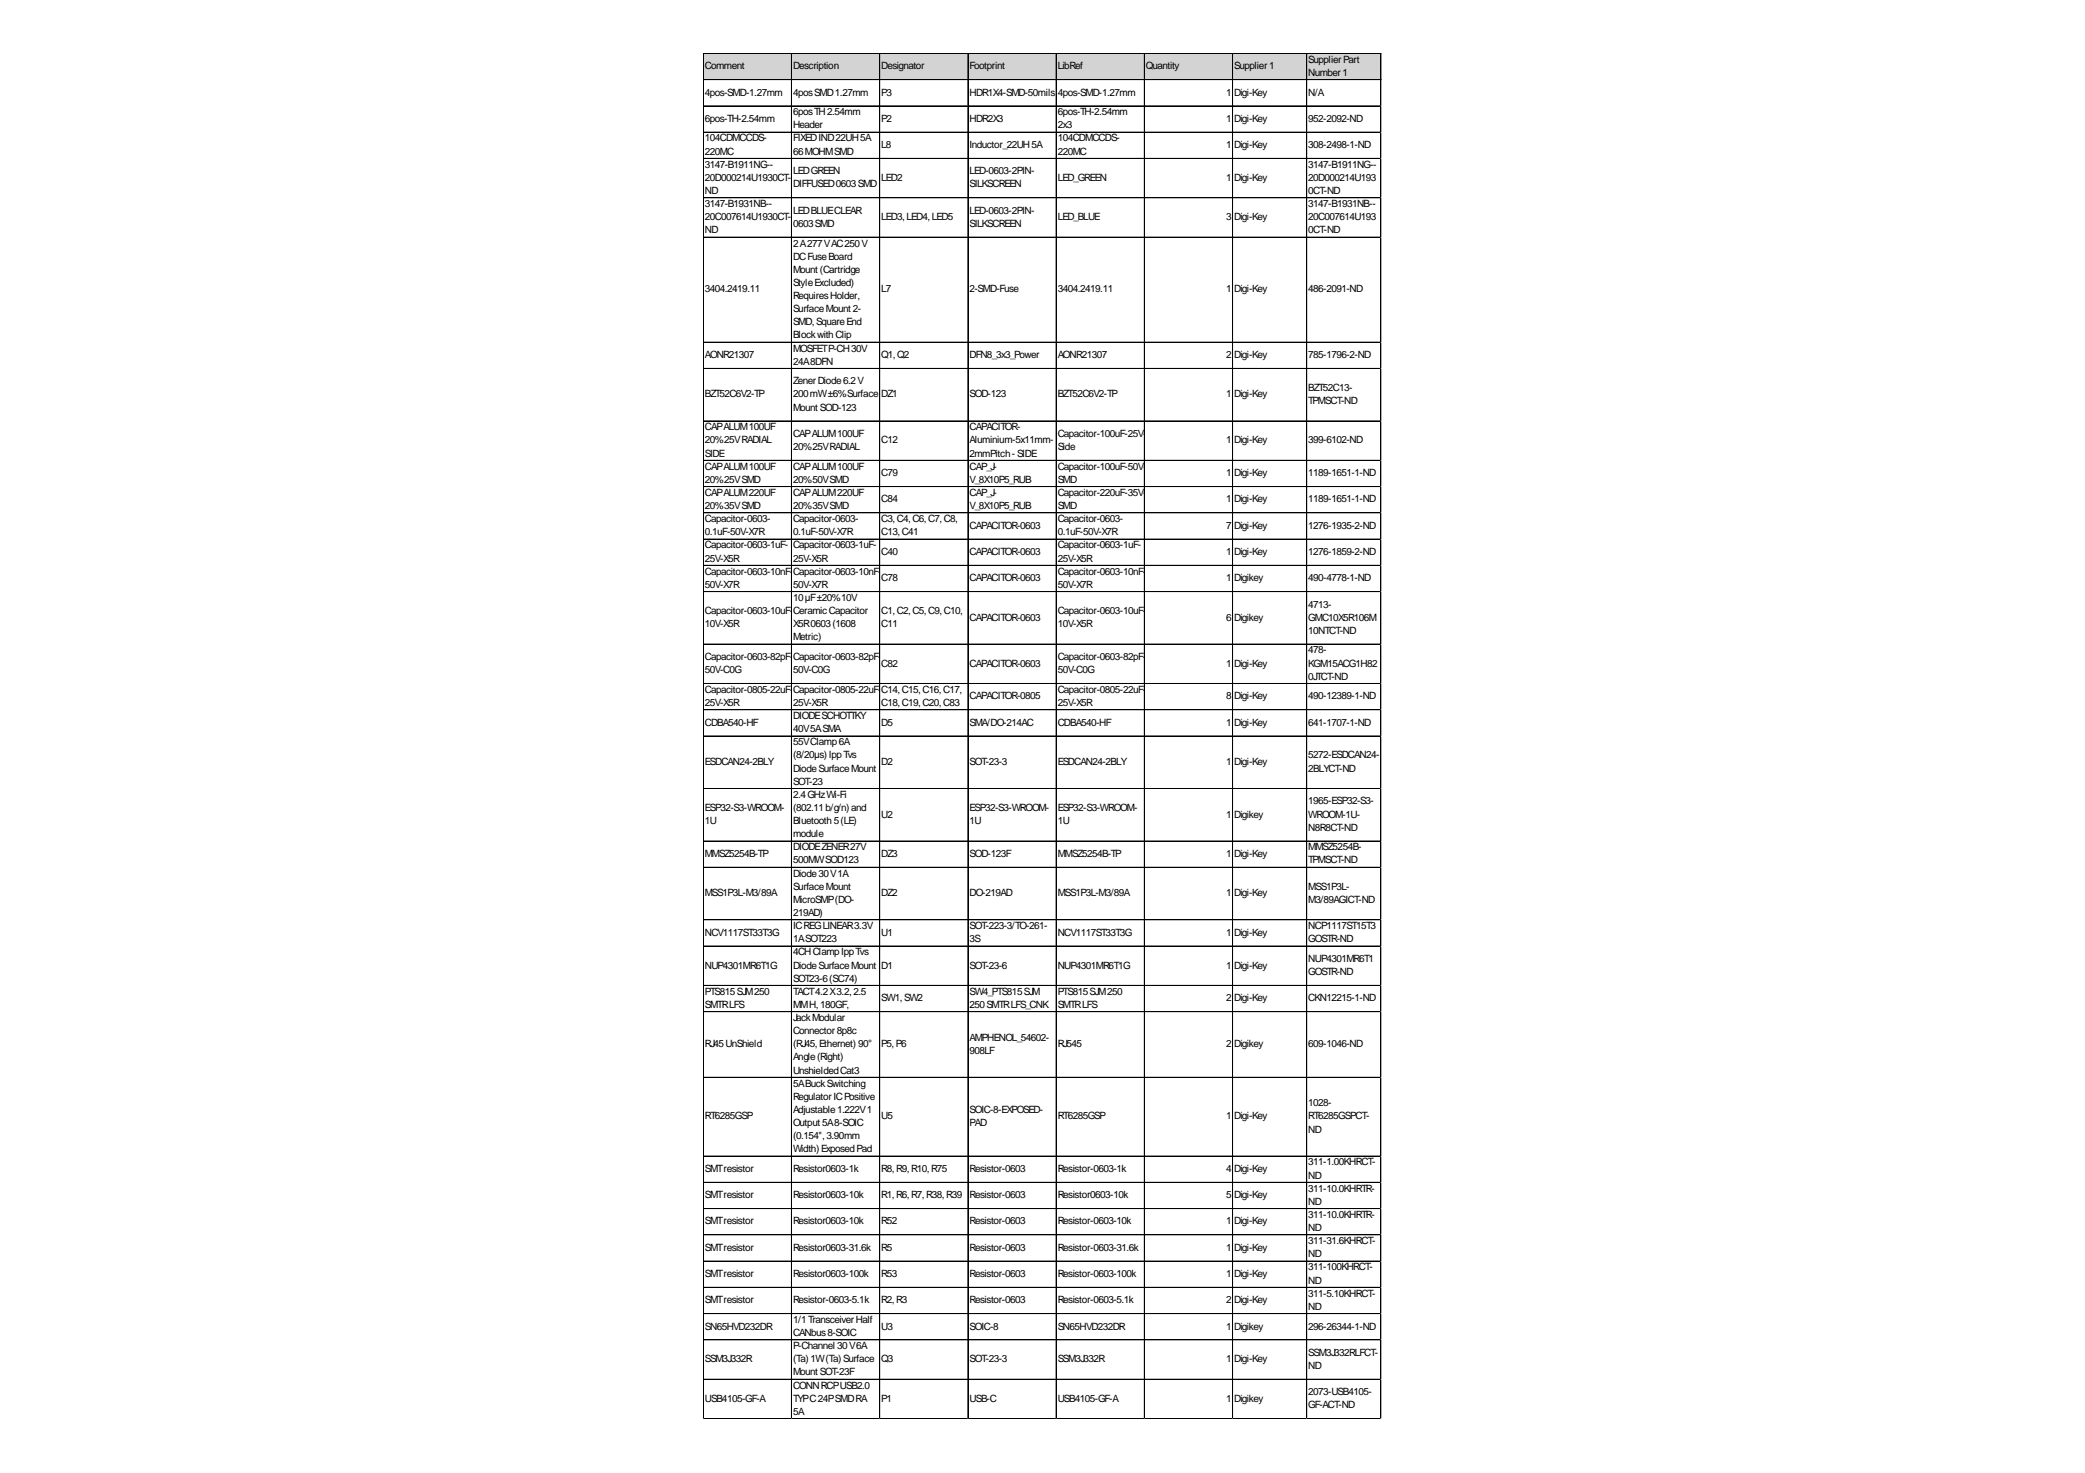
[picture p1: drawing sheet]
<svg xmlns="http://www.w3.org/2000/svg" width="297mm" height="210mm" viewBox="0 0 297 210" stroke-linecap="round" stroke-linejoin="round" font-family="sans-serif">
<defs><g id="words">
<g font-size="1.4">
<text x="100.4" y="9.9">Comment</text>
<text x="113" y="9.9">Description</text>
<text x="125.5" y="9.9">Designator</text>
<text x="138.1" y="9.9">Footprint</text>
<text x="150.7" y="9.9">LibRef</text>
<text x="163.2" y="9.9">Quantity</text>
<text x="175.8" y="9.9">Supplier1</text>
<text x="186.4" y="8.9">SupplierPart</text>
<text x="186.4" y="10.8">Number1</text>
<text x="100.4" y="13.6">4pos-SMD-1.27mm</text>
<text x="100.4" y="17.4">6pos-TH-2.54mm</text>
<text x="113" y="13.6">4posSMD1.27mm</text>
<text x="113" y="16.4">6posTH2.54mm</text>
<text x="125.5" y="13.6">P3</text>
<text x="125.5" y="17.4">P2</text>
<text x="138.1" y="13.6">HDR1X4-SMD-50mils</text>
<text x="138.1" y="17.4">HDR2X3</text>
<text x="150.7" y="13.6">4pos-SMD-1.27mm</text>
<text x="150.7" y="16.4">6pos-TH-2.54mm</text>
<text x="174.7" y="13.6">1</text>
<text x="174.7" y="17.4">1</text>
<text x="175.8" y="13.6">Digi-Key</text>
<text x="175.8" y="17.4">Digi-Key</text>
<text x="186.4" y="13.6">N/A</text>
<text x="186.4" y="17.4">952-2092-ND</text>
<text x="100.4" y="20.2">104CDMCCDS-</text>
<text x="100.4" y="22">220MC</text>
<text x="100.4" y="23.9">3147-B1911NG--</text>
<text x="113" y="18.3">Header</text>
<text x="113" y="20.2">FIXEDIND22UH5A</text>
<text x="113" y="22">66MOHMSMD</text>
<text x="125.5" y="21.1">L8</text>
<text x="138.1" y="21.1">Inductor_22UH5A</text>
<text x="150.7" y="18.3">2x3</text>
<text x="150.7" y="20.2">104CDMCCDS-</text>
<text x="150.7" y="22">220MC</text>
<text x="174.7" y="21.1">1</text>
<text x="175.8" y="21.1">Digi-Key</text>
<text x="186.4" y="21.1">308-2498-1-ND</text>
<text x="186.4" y="23.9">3147-B1911NG--</text>
<text x="100.4" y="25.8">20D000214U1930CT-</text>
<text x="100.4" y="27.6">ND</text>
<text x="100.4" y="29.5">3147-B1931NB--</text>
<text x="113" y="24.8">LEDGREEN</text>
<text x="113" y="26.7">DIFFUSED0603SMD</text>
<text x="125.5" y="25.8">LED2</text>
<text x="138.1" y="24.8">LED-0603-2PIN-</text>
<text x="138.1" y="26.7">SILKSCREEN</text>
<text x="150.7" y="25.8">LED_GREEN</text>
<text x="174.7" y="25.8">1</text>
<text x="175.8" y="25.8">Digi-Key</text>
<text x="186.4" y="25.8">20D000214U193</text>
<text x="186.4" y="27.6">0CT-ND</text>
<text x="186.4" y="29.5">3147-B1931NB--</text>
<text x="100.4" y="31.4">20C007614U1930CT-</text>
<text x="100.4" y="33.3">ND</text>
<text x="113" y="30.5">LEDBLUECLEAR</text>
<text x="113" y="32.3">0603SMD</text>
<text x="113" y="35.1">2A277VAC250V</text>
<text x="125.5" y="31.4">LED3,LED4,LED5</text>
<text x="138.1" y="30.5">LED-0603-2PIN-</text>
<text x="138.1" y="32.3">SILKSCREEN</text>
<text x="150.7" y="31.4">LED_BLUE</text>
<text x="174.7" y="31.4">3</text>
<text x="175.8" y="31.4">Digi-Key</text>
<text x="186.4" y="31.4">20C007614U193</text>
<text x="186.4" y="33.3">0CT-ND</text>
<text x="100.4" y="41.7">3404.2419.11</text>
<text x="113" y="37">DCFuseBoard</text>
<text x="113" y="38.9">Mount (Cartridge</text>
<text x="113" y="40.7">StyleExcluded)</text>
<text x="125.5" y="41.7">L7</text>
<text x="138.1" y="41.7">2-SMD-Fuse</text>
<text x="150.7" y="41.7">3404.2419.11</text>
<text x="174.7" y="41.7">1</text>
<text x="175.8" y="41.7">Digi-Key</text>
<text x="186.4" y="41.7">486-2091-ND</text>
<text x="113" y="42.6">RequiresHolder,</text>
<text x="113" y="44.5">SurfaceMount 2-</text>
<text x="113" y="46.4">SMD,SquareEnd</text>
<text x="100.4" y="51">AONR21307</text>
<text x="113" y="48.2">BlockwithClip</text>
<text x="113" y="50.1">MOSFETP-CH30V</text>
<text x="113" y="52">24A8DFN</text>
<text x="125.5" y="51">Q1,Q2</text>
<text x="138.1" y="51">DFN8_3x3_Power</text>
<text x="150.7" y="51">AONR21307</text>
<text x="174.7" y="51">2</text>
<text x="175.8" y="51">Digi-Key</text>
<text x="186.4" y="51">785-1796-2-ND</text>
<text x="100.4" y="56.6">BZT52C6V2-TP</text>
<text x="113" y="54.8">ZenerDiode6.2V</text>
<text x="113" y="56.6">200mW±6%Surface</text>
<text x="113" y="58.5">Mount SOD-123</text>
<text x="125.5" y="56.6">DZ1</text>
<text x="138.1" y="56.6">SOD-123</text>
<text x="150.7" y="56.6">BZT52C6V2-TP</text>
<text x="174.7" y="56.6">1</text>
<text x="175.8" y="56.6">Digi-Key</text>
<text x="186.4" y="55.7">BZT52C13-</text>
<text x="186.4" y="57.6">TPMSCT-ND</text>
<text x="100.4" y="61.3">CAPALUM100UF</text>
<text x="100.4" y="63.2">20%25VRADIAL</text>
<text x="100.4" y="65.1">SIDE</text>
<text x="113" y="62.3">CAPALUM100UF</text>
<text x="113" y="64.1">20%25VRADIAL</text>
<text x="125.5" y="63.2">C12</text>
<text x="138.1" y="61.3">CAPACITOR-</text>
<text x="138.1" y="63.2">Aluminium-5x11mm-</text>
<text x="138.1" y="65.1">2mmPitch-SIDE</text>
<text x="150.7" y="62.3">Capacitor-100uF-25V-</text>
<text x="150.7" y="64.1">Side</text>
<text x="174.7" y="63.2">1</text>
<text x="175.8" y="63.2">Digi-Key</text>
<text x="186.4" y="63.2">399-6102-ND</text>
<text x="100.4" y="66.9">CAPALUM100UF</text>
<text x="100.4" y="68.8">20%25VSMD</text>
<text x="100.4" y="70.7">CAPALUM220UF</text>
<text x="113" y="66.9">CAPALUM100UF</text>
<text x="113" y="68.8">20%50VSMD</text>
<text x="113" y="70.7">CAPALUM220UF</text>
<text x="125.5" y="67.9">C79</text>
<text x="125.5" y="71.6">C84</text>
<text x="138.1" y="66.9">CAP_J-</text>
<text x="138.1" y="68.8">V_8X10P5_RUB</text>
<text x="138.1" y="70.7">CAP_J-</text>
<text x="150.7" y="66.9">Capacitor-100uF-50V-</text>
<text x="150.7" y="68.8">SMD</text>
<text x="150.7" y="70.7">Capacitor-220uF-35V-</text>
<text x="174.7" y="67.9">1</text>
<text x="174.7" y="71.6">1</text>
<text x="175.8" y="67.9">Digi-Key</text>
<text x="175.8" y="71.6">Digi-Key</text>
<text x="186.4" y="67.9">1189-1651-1-ND</text>
<text x="186.4" y="71.6">1189-1651-1-ND</text>
<text x="100.4" y="72.5">20%35VSMD</text>
<text x="100.4" y="74.4">Capacitor-0603-</text>
<text x="100.4" y="76.3">0.1uF-50V-X7R</text>
<text x="113" y="72.5">20%35VSMD</text>
<text x="113" y="74.4">Capacitor-0603-</text>
<text x="113" y="76.3">0.1uF-50V-X7R</text>
<text x="125.5" y="74.4">C3,C4,C6,C7,C8,</text>
<text x="125.5" y="76.3">C13,C41</text>
<text x="138.1" y="72.5">V_8X10P5_RUB</text>
<text x="138.1" y="75.3">CAPACITOR-0603</text>
<text x="150.7" y="72.5">SMD</text>
<text x="150.7" y="74.4">Capacitor-0603-</text>
<text x="150.7" y="76.3">0.1uF-50V-X7R</text>
<text x="174.7" y="75.3">7</text>
<text x="175.8" y="75.3">Digi-Key</text>
<text x="186.4" y="75.3">1276-1935-2-ND</text>
<text x="100.4" y="78.2">Capacitor-0603-1uF-</text>
<text x="100.4" y="80">25V-X5R</text>
<text x="100.4" y="81.9">Capacitor-0603-10nF-</text>
<text x="100.4" y="83.8">50V-X7R</text>
<text x="113" y="78.2">Capacitor-0603-1uF-</text>
<text x="113" y="80">25V-X5R</text>
<text x="113" y="81.9">Capacitor-0603-10nF-</text>
<text x="113" y="83.8">50V-X7R</text>
<text x="125.5" y="79.1">C40</text>
<text x="125.5" y="82.8">C78</text>
<text x="138.1" y="79.1">CAPACITOR-0603</text>
<text x="138.1" y="82.8">CAPACITOR-0603</text>
<text x="150.7" y="78.2">Capacitor-0603-1uF-</text>
<text x="150.7" y="80">25V-X5R</text>
<text x="150.7" y="81.9">Capacitor-0603-10nF-</text>
<text x="150.7" y="83.8">50V-X7R</text>
<text x="174.7" y="79.1">1</text>
<text x="174.7" y="82.8">1</text>
<text x="175.8" y="79.1">Digi-Key</text>
<text x="175.8" y="82.8">Digikey</text>
<text x="186.4" y="79.1">1276-1859-2-ND</text>
<text x="186.4" y="82.8">490-4778-1-ND</text>
<text x="100.4" y="87.5">Capacitor-0603-10uF-</text>
<text x="100.4" y="89.4">10V-X5R</text>
<text x="113" y="85.6">10µF±20%10V</text>
<text x="113" y="87.5">Ceramic Capacitor</text>
<text x="113" y="89.4">X5R0603(1608</text>
<text x="125.5" y="87.5">C1,C2,C5,C9,C10,</text>
<text x="125.5" y="89.4">C11</text>
<text x="138.1" y="88.4">CAPACITOR-0603</text>
<text x="150.7" y="87.5">Capacitor-0603-10uF-</text>
<text x="150.7" y="89.4">10V-X5R</text>
<text x="174.7" y="88.4">6</text>
<text x="175.8" y="88.4">Digikey</text>
<text x="186.4" y="86.6">4713-</text>
<text x="186.4" y="88.4">GMC10X5R106M</text>
<text x="100.4" y="94.1">Capacitor-0603-82pF-</text>
<text x="100.4" y="95.9">50V-C0G</text>
<text x="113" y="91.2">Metric)</text>
<text x="113" y="94.1">Capacitor-0603-82pF-</text>
<text x="113" y="95.9">50V-C0G</text>
<text x="125.5" y="95">C82</text>
<text x="138.1" y="95">CAPACITOR-0603</text>
<text x="150.7" y="94.1">Capacitor-0603-82pF-</text>
<text x="150.7" y="95.9">50V-C0G</text>
<text x="174.7" y="95">1</text>
<text x="175.8" y="95">Digi-Key</text>
<text x="186.4" y="90.3">10NTCT-ND</text>
<text x="186.4" y="93.1">478-</text>
<text x="186.4" y="95">KGM15ACG1H82</text>
<text x="100.4" y="98.7">Capacitor-0805-22uF-</text>
<text x="100.4" y="100.6">25V-X5R</text>
<text x="113" y="98.7">Capacitor-0805-22uF-</text>
<text x="113" y="100.6">25V-X5R</text>
<text x="125.5" y="98.7">C14,C15,C16,C17,</text>
<text x="125.5" y="100.6">C18,C19,C20,C83</text>
<text x="138.1" y="99.7">CAPACITOR-0805</text>
<text x="150.7" y="98.7">Capacitor-0805-22uF-</text>
<text x="150.7" y="100.6">25V-X5R</text>
<text x="174.7" y="99.7">8</text>
<text x="175.8" y="99.7">Digi-Key</text>
<text x="186.4" y="96.9">0JTCT-ND</text>
<text x="186.4" y="99.7">490-12389-1-ND</text>
<text x="100.4" y="103.4">CDBA540-HF</text>
<text x="113" y="102.5">DIODESCHOTTKY</text>
<text x="113" y="104.3">40V5ASMA</text>
<text x="113" y="106.2">55VClamp6A</text>
<text x="125.5" y="103.4">D5</text>
<text x="138.1" y="103.4">SMA/DO-214AC</text>
<text x="150.7" y="103.4">CDBA540-HF</text>
<text x="174.7" y="103.4">1</text>
<text x="175.8" y="103.4">Digi-Key</text>
<text x="186.4" y="103.4">641-1707-1-ND</text>
<text x="100.4" y="109">ESDCAN24-2BLY</text>
<text x="113" y="108.1">(8/20µs)IppTvs</text>
<text x="113" y="110">DiodeSurfaceMount</text>
<text x="113" y="111.8">SOT-23</text>
<text x="113" y="113.7">2.4GHzWi-Fi</text>
<text x="125.5" y="109">D2</text>
<text x="138.1" y="109">SOT-23-3</text>
<text x="150.7" y="109">ESDCAN24-2BLY</text>
<text x="174.7" y="109">1</text>
<text x="175.8" y="109">Digi-Key</text>
<text x="186.4" y="108.1">5272-ESDCAN24-</text>
<text x="186.4" y="110">2BLYCT-ND</text>
<text x="100.4" y="115.6">ESP32-S3-WROOM-</text>
<text x="100.4" y="117.4">1U</text>
<text x="113" y="115.6">(802.11b/g/n)and</text>
<text x="113" y="117.4">Bluetooth5(LE)</text>
<text x="113" y="119.3">module</text>
<text x="125.5" y="116.5">U2</text>
<text x="138.1" y="115.6">ESP32-S3-WROOM-</text>
<text x="138.1" y="117.4">1U</text>
<text x="150.7" y="115.6">ESP32-S3-WROOM-</text>
<text x="150.7" y="117.4">1U</text>
<text x="174.7" y="116.5">1</text>
<text x="175.8" y="116.5">Digikey</text>
<text x="186.4" y="114.6">1965-ESP32-S3-</text>
<text x="186.4" y="116.5">WROOM-1U-</text>
<text x="186.4" y="118.4">N8R8CT-ND</text>
<text x="100.4" y="122.1">MMSZ5254B-TP</text>
<text x="113" y="121.2">DIODEZENER27V</text>
<text x="113" y="123">500MWSOD123</text>
<text x="113" y="124.9">Diode30V1A</text>
<text x="125.5" y="122.1">DZ3</text>
<text x="138.1" y="122.1">SOD-123F</text>
<text x="150.7" y="122.1">MMSZ5254B-TP</text>
<text x="174.7" y="122.1">1</text>
<text x="175.8" y="122.1">Digi-Key</text>
<text x="186.4" y="121.2">MMSZ5254B-</text>
<text x="186.4" y="123">TPMSCT-ND</text>
<text x="100.4" y="127.7">MSS1P3L-M3/89A</text>
<text x="113" y="126.8">SurfaceMount</text>
<text x="113" y="128.7">MicroSMP(DO-</text>
<text x="113" y="130.5">219AD)</text>
<text x="125.5" y="127.7">DZ2</text>
<text x="138.1" y="127.7">DO-219AD</text>
<text x="150.7" y="127.7">MSS1P3L-M3/89A</text>
<text x="174.7" y="127.7">1</text>
<text x="175.8" y="127.7">Digi-Key</text>
<text x="186.4" y="126.8">MSS1P3L-</text>
<text x="186.4" y="128.7">M3/89AGICT-ND</text>
<text x="100.4" y="133.3">NCV1117ST33T3G</text>
<text x="113" y="132.4">ICREGLINEAR3.3V</text>
<text x="113" y="134.3">1ASOT223</text>
<text x="113" y="136.1">4CHClampIppTvs</text>
<text x="125.5" y="133.3">U1</text>
<text x="138.1" y="132.4">SOT-223-3/TO-261-</text>
<text x="138.1" y="134.3">3S</text>
<text x="150.7" y="133.3">NCV1117ST33T3G</text>
<text x="174.7" y="133.3">1</text>
<text x="175.8" y="133.3">Digi-Key</text>
<text x="186.4" y="132.4">NCP1117ST15T3</text>
<text x="186.4" y="134.3">GOSTR-ND</text>
<text x="186.4" y="137.1">NUP4301MR6T1</text>
<text x="100.4" y="138">NUP4301MR6T1G</text>
<text x="100.4" y="141.8">PTS815SJM250</text>
<text x="100.4" y="143.6">SMTRLFS</text>
<text x="113" y="138">DiodeSurfaceMount</text>
<text x="113" y="139.9">SOT23-6(SC74)</text>
<text x="113" y="141.8">TACT4.2X3.2,2.5</text>
<text x="113" y="143.6">MMH,180GF,</text>
<text x="125.5" y="138">D1</text>
<text x="125.5" y="142.7">SW1,SW2</text>
<text x="138.1" y="138">SOT-23-6</text>
<text x="138.1" y="141.8">SW4_PTS815SJM</text>
<text x="138.1" y="143.6">250SMTRLFS_CNK</text>
<text x="150.7" y="138">NUP4301MR6T1G</text>
<text x="150.7" y="141.8">PTS815SJM250</text>
<text x="150.7" y="143.6">SMTRLFS</text>
<text x="174.7" y="138">1</text>
<text x="174.7" y="142.7">2</text>
<text x="175.8" y="138">Digi-Key</text>
<text x="175.8" y="142.7">Digi-Key</text>
<text x="186.4" y="138.9">GOSTR-ND</text>
<text x="186.4" y="142.7">CKN12215-1-ND</text>
<text x="100.4" y="149.2">RJ45UnShield</text>
<text x="113" y="145.5">JackModular</text>
<text x="113" y="147.4">Connector8p8c</text>
<text x="113" y="149.2">(RJ45,Ethernet) 90°</text>
<text x="125.5" y="149.2">P5,P6</text>
<text x="138.1" y="148.3">AMPHENOL_54602-</text>
<text x="150.7" y="149.2">RJ545</text>
<text x="174.7" y="149.2">2</text>
<text x="175.8" y="149.2">Digikey</text>
<text x="186.4" y="149.2">609-1046-ND</text>
<text x="113" y="151.1">Angle(Right)</text>
<text x="113" y="153">UnshieldedCat3</text>
<text x="113" y="154.8">5ABuckSwitching</text>
<text x="138.1" y="150.2">908LF</text>
<text x="100.4" y="159.5">RT6285GSP</text>
<text x="113" y="156.7">RegulatorICPositive</text>
<text x="113" y="158.6">Adjustable1.222V1</text>
<text x="113" y="160.5">Output 5A8-SOIC</text>
<text x="125.5" y="159.5">U5</text>
<text x="138.1" y="158.6">SOIC-8-EXPOSED-</text>
<text x="138.1" y="160.5">PAD</text>
<text x="150.7" y="159.5">RT6285GSP</text>
<text x="174.7" y="159.5">1</text>
<text x="175.8" y="159.5">Digi-Key</text>
<text x="186.4" y="157.7">1028-</text>
<text x="186.4" y="159.5">RT6285GSPCT-</text>
<text x="186.4" y="161.4">ND</text>
<text x="100.4" y="167">SMTresistor</text>
<text x="113" y="162.3">(0.154&quot;,3.90mm</text>
<text x="113" y="164.2">Width)ExposedPad</text>
<text x="113" y="167">Resistor0603-1k</text>
<text x="125.5" y="167">R8,R9,R10,R75</text>
<text x="138.1" y="167">Resistor-0603</text>
<text x="150.7" y="167">Resistor-0603-1k</text>
<text x="174.7" y="167">4</text>
<text x="175.8" y="167">Digi-Key</text>
<text x="186.4" y="166.1">311-1.00KHRCT-</text>
<text x="186.4" y="167.9">ND</text>
<text x="100.4" y="170.7">SMTresistor</text>
<text x="113" y="170.7">Resistor0603-10k</text>
<text x="125.5" y="170.7">R1,R6,R7,R38,R39</text>
<text x="138.1" y="170.7">Resistor-0603</text>
<text x="150.7" y="170.7">Resistor0603-10k</text>
<text x="174.7" y="170.7">5</text>
<text x="175.8" y="170.7">Digi-Key</text>
<text x="186.4" y="169.8">311-10.0KHRTR-</text>
<text x="186.4" y="171.7">ND</text>
<text x="186.4" y="173.6">311-10.0KHRTR-</text>
<text x="100.4" y="174.5">SMTresistor</text>
<text x="100.4" y="178.2">SMTresistor</text>
<text x="113" y="174.5">Resistor0603-10k</text>
<text x="113" y="178.2">Resistor0603-31.6k</text>
<text x="125.5" y="174.5">R52</text>
<text x="125.5" y="178.2">R5</text>
<text x="138.1" y="174.5">Resistor-0603</text>
<text x="138.1" y="178.2">Resistor-0603</text>
<text x="150.7" y="174.5">Resistor-0603-10k</text>
<text x="150.7" y="178.2">Resistor-0603-31.6k</text>
<text x="174.7" y="174.5">1</text>
<text x="174.7" y="178.2">1</text>
<text x="175.8" y="174.5">Digi-Key</text>
<text x="175.8" y="178.2">Digi-Key</text>
<text x="186.4" y="175.4">ND</text>
<text x="186.4" y="177.3">311-31.6KHRCT-</text>
<text x="186.4" y="179.2">ND</text>
<text x="100.4" y="182">SMTresistor</text>
<text x="100.4" y="185.7">SMTresistor</text>
<text x="113" y="182">Resistor0603-100k</text>
<text x="113" y="185.7">Resistor-0603-5.1k</text>
<text x="125.5" y="182">R53</text>
<text x="125.5" y="185.7">R2,R3</text>
<text x="138.1" y="182">Resistor-0603</text>
<text x="138.1" y="185.7">Resistor-0603</text>
<text x="150.7" y="182">Resistor-0603-100k</text>
<text x="150.7" y="185.7">Resistor-0603-5.1k</text>
<text x="174.7" y="182">1</text>
<text x="174.7" y="185.7">2</text>
<text x="175.8" y="182">Digi-Key</text>
<text x="175.8" y="185.7">Digi-Key</text>
<text x="186.4" y="181">311-100KHRCT-</text>
<text x="186.4" y="182.9">ND</text>
<text x="186.4" y="184.8">311-5.10KHRCT-</text>
<text x="100.4" y="189.5">SN65HVD232DR</text>
<text x="113" y="188.5">1/1TransceiverHalf</text>
<text x="113" y="190.4">CANbus8-SOIC</text>
<text x="125.5" y="189.5">U3</text>
<text x="138.1" y="189.5">SOIC-8</text>
<text x="150.7" y="189.5">SN65HVD232DR</text>
<text x="174.7" y="189.5">1</text>
<text x="175.8" y="189.5">Digikey</text>
<text x="186.4" y="186.6">ND</text>
<text x="186.4" y="189.5">296-26344-1-ND</text>
<text x="100.4" y="194.1">SSM3J332R</text>
<text x="113" y="192.3">P-Channel 30V6A</text>
<text x="113" y="194.1">(Ta)1W(Ta)Surface</text>
<text x="113" y="196">Mount SOT-23F</text>
<text x="113" y="197.9">CONNRCPUSB2.0</text>
<text x="125.5" y="194.1">Q3</text>
<text x="138.1" y="194.1">SOT-23-3</text>
<text x="150.7" y="194.1">SSM3J332R</text>
<text x="174.7" y="194.1">1</text>
<text x="175.8" y="194.1">Digi-Key</text>
<text x="186.4" y="193.2">SSM3J332RLFCT-</text>
<text x="186.4" y="195.1">ND</text>
<text x="100.4" y="199.7">USB4105-GF-A</text>
<text x="113" y="199.7">TYPC24PSMDRA</text>
<text x="113" y="201.6">5A</text>
<text x="125.5" y="199.7">P1</text>
<text x="138.1" y="199.7">USB-C</text>
<text x="150.7" y="199.7">USB4105-GF-A</text>
<text x="174.7" y="199.7">1</text>
<text x="175.8" y="199.7">Digikey</text>
<text x="186.4" y="198.8">2073-USB4105-</text>
<text x="186.4" y="200.7">GF-ACT-ND</text>
</g>
</g></defs>
<path d="M100.2 7.6h96.6v3.8h-96.6z" fill="#d3d3d3"/>
<g fill="none" stroke="#000" stroke-width=".14">
<path d="M100.2 7.6v194.6M100.2 11.3l96.6 .1M100.2 15.1h96.6M100.2 18.8l96.6 .1M112.8 7.6v194.6M125.3 7.6v194.6M137.9 7.6v194.6M150.5 7.6v194.6M163 7.6v194.6M175.6 7.6v194.6M186.2 7.6v194.6M196.7 7.6v194.6"/>
<path d="M196.8 7.6h-96.6v194.6M100.2 22.6h96.6M100.2 28.2h96.6M100.2 33.8h96.6M100.2 48.8h96.6M100.2 52.5h96.6M100.2 60h96.6M100.2 65.6h96.6M100.2 69.3l96.6 .1M100.2 73.1h96.6M100.2 76.8h96.6M100.2 80.6h96.6"/>
<path d="M100.2 84.3h96.6M100.2 91.8h96.6M100.2 97.4h96.6M100.2 101.1l96.6 .1M100.2 104.9h96.6M100.2 112.4h96.6M100.2 119.8l96.6 .1M100.2 123.6h96.6M100.2 131.1h96.6M100.2 134.8h96.6M100.2 140.4h96.6M100.2 144.2h96.6"/>
<path d="M100.2 153.5h96.6M100.2 164.7h96.6M100.2 164.8h96.6M100.2 168.5h96.6M100.2 172.2h96.6M100.2 176h96.6M100.2 179.7h96.6M100.2 183.4l96.6 .1M100.2 187.2h96.6M100.2 190.9h96.6M100.2 196.5h96.6M100.2 196.6h96.6"/>
<path d="M100.2 202.2h96.6"/>
</g>
<path d="M100.2 202.2h.1" fill="none" stroke="#e0e0e0" stroke-width=".14"/>
<path d="M112.8 202.2h.1" fill="none" stroke="#e0e0e0" stroke-width=".14"/>
<path d="M125.3 202.2h.1" fill="none" stroke="#e0e0e0" stroke-width=".14"/>
<path d="M137.9 202.2h.1" fill="none" stroke="#e0e0e0" stroke-width=".14"/>
<path d="M150.5 202.2h.1" fill="none" stroke="#e0e0e0" stroke-width=".14"/>
<path d="M163 202.2h.1" fill="none" stroke="#e0e0e0" stroke-width=".14"/>
<path d="M175.6 202.2h.1" fill="none" stroke="#e0e0e0" stroke-width=".14"/>
<path d="M186.2 202.2h.1" fill="none" stroke="#e0e0e0" stroke-width=".14"/>
<path d="M196.7 202.2h.1" fill="none" stroke="#e0e0e0" stroke-width=".14"/>
<path d="M196.8 15.1h.1" fill="none" stroke="#e0e0e0" stroke-width=".14"/>
<path d="M196.8 18.8h.1" fill="none" stroke="#e0e0e0" stroke-width=".14"/>
<path d="M196.8 22.6h.1" fill="none" stroke="#e0e0e0" stroke-width=".14"/>
<path d="M196.8 28.2h.1" fill="none" stroke="#e0e0e0" stroke-width=".14"/>
<path d="M196.8 33.8h.1" fill="none" stroke="#e0e0e0" stroke-width=".14"/>
<path d="M196.8 48.8h.1" fill="none" stroke="#e0e0e0" stroke-width=".14"/>
<path d="M196.8 52.5h.1" fill="none" stroke="#e0e0e0" stroke-width=".14"/>
<path d="M196.8 60h.1" fill="none" stroke="#e0e0e0" stroke-width=".14"/>
<path d="M196.8 65.6h.1" fill="none" stroke="#e0e0e0" stroke-width=".14"/>
<path d="M196.8 69.3h.1" fill="none" stroke="#e0e0e0" stroke-width=".14"/>
<path d="M196.8 73.1h.1" fill="none" stroke="#e0e0e0" stroke-width=".14"/>
<path d="M196.8 76.8h.1" fill="none" stroke="#e0e0e0" stroke-width=".14"/>
<path d="M196.8 80.6h.1" fill="none" stroke="#e0e0e0" stroke-width=".14"/>
<path d="M196.8 84.3h.1" fill="none" stroke="#e0e0e0" stroke-width=".14"/>
<path d="M196.8 91.8h.1" fill="none" stroke="#e0e0e0" stroke-width=".14"/>
<path d="M196.8 97.4h.1" fill="none" stroke="#e0e0e0" stroke-width=".14"/>
<path d="M196.8 101.1h.1" fill="none" stroke="#e0e0e0" stroke-width=".14"/>
<path d="M196.8 104.9h.1" fill="none" stroke="#e0e0e0" stroke-width=".14"/>
<path d="M196.8 112.4h.1" fill="none" stroke="#e0e0e0" stroke-width=".14"/>
<path d="M196.8 119.8h.1" fill="none" stroke="#e0e0e0" stroke-width=".14"/>
<path d="M196.8 123.6h.1" fill="none" stroke="#e0e0e0" stroke-width=".14"/>
<path d="M196.8 131.1h.1" fill="none" stroke="#e0e0e0" stroke-width=".14"/>
<path d="M196.8 134.8h.1" fill="none" stroke="#e0e0e0" stroke-width=".14"/>
<path d="M196.8 140.4h.1" fill="none" stroke="#e0e0e0" stroke-width=".14"/>
<path d="M196.8 144.2h.1" fill="none" stroke="#e0e0e0" stroke-width=".14"/>
<path d="M196.8 153.5h.1" fill="none" stroke="#e0e0e0" stroke-width=".14"/>
<path d="M196.8 164.7h.1" fill="none" stroke="#e0e0e0" stroke-width=".14"/>
<path d="M196.8 168.5h.1" fill="none" stroke="#e0e0e0" stroke-width=".14"/>
<path d="M196.8 172.2h.1" fill="none" stroke="#e0e0e0" stroke-width=".14"/>
<path d="M196.8 176h.1" fill="none" stroke="#e0e0e0" stroke-width=".14"/>
<path d="M196.8 179.7h.1" fill="none" stroke="#e0e0e0" stroke-width=".14"/>
<path d="M196.8 183.4h.1" fill="none" stroke="#e0e0e0" stroke-width=".14"/>
<path d="M196.8 187.2h.1" fill="none" stroke="#e0e0e0" stroke-width=".14"/>
<path d="M196.8 190.9h.1" fill="none" stroke="#e0e0e0" stroke-width=".14"/>
<path d="M196.8 196.5h.1" fill="none" stroke="#e0e0e0" stroke-width=".14"/>
<path d="M196.8 202.2h.1" fill="none" stroke="#e0e0e0" stroke-width=".14"/>
<use href="#words"/>
</svg>
